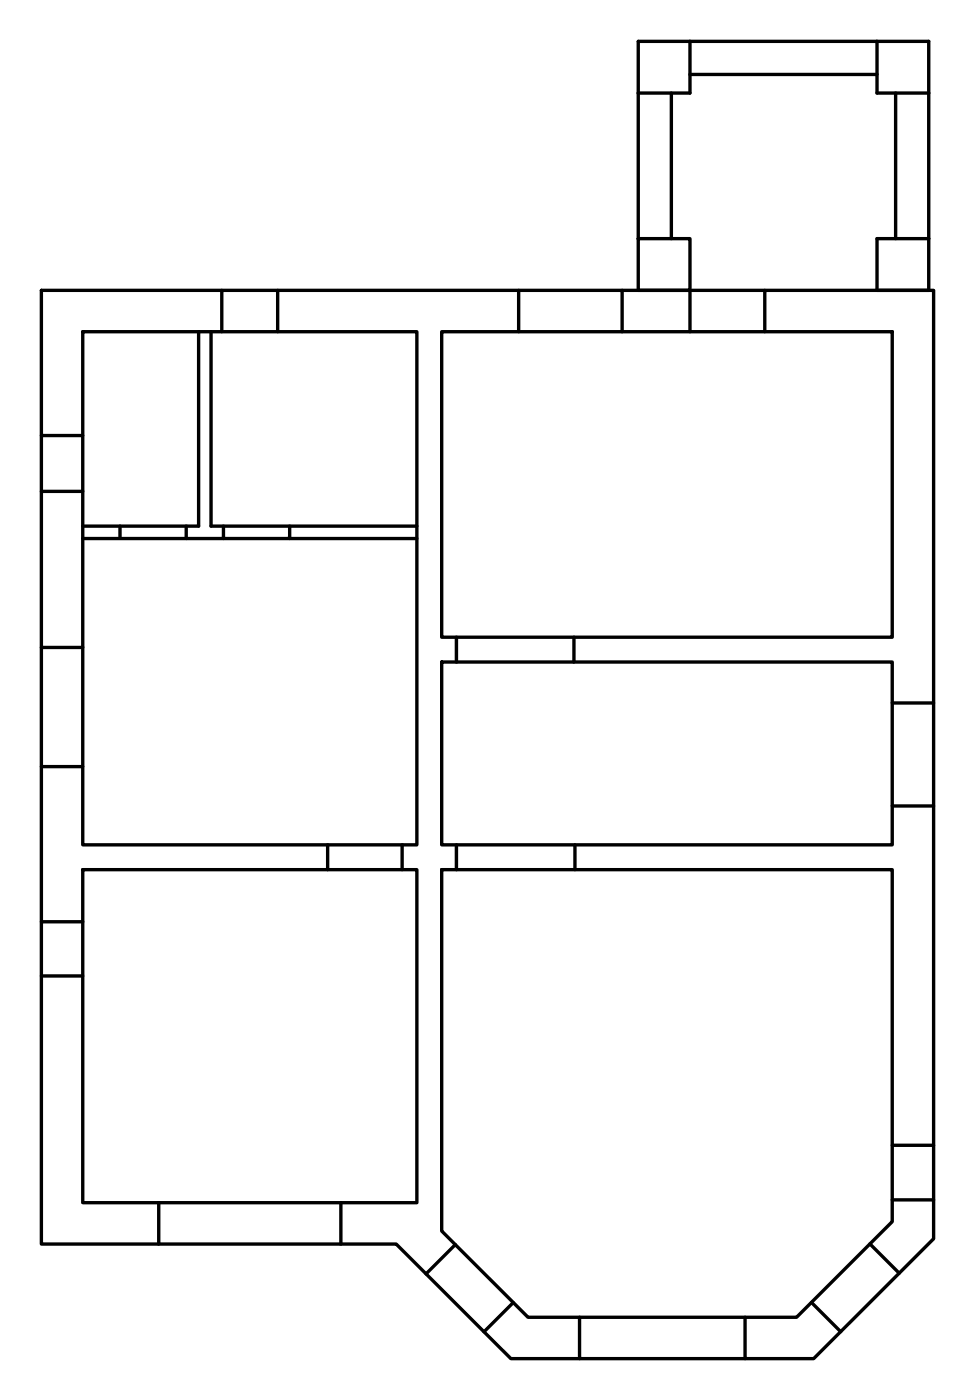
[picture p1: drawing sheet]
<svg xmlns="http://www.w3.org/2000/svg" width="118mm" height="169mm" viewBox="0 0 118 169" stroke-linecap="round" stroke-linejoin="round" font-family="sans-serif">
<g fill="none" stroke="#000" stroke-width=".41">
<path d="M81.1 11.2v17.6M83.4 5v6.2h-6.3M83.4 9h22.6M106 5v6.2h6.2M108.2 11.2v17.6M5 35.1h107.8v114.6l-14.5 14.5h-36.6l-13.8-13.8h-42.9zM26.8 35.1v5M33.5 35.1v5M62.7 35.1v5M75.2 35.1v5M77.1 28.8h6.3v6.3h-6.3zM77.1 28.8v-23.8h35.1v30.1h-6.2v-6.3h6.2"/>
<path d="M83.4 35.1v5M92.4 35.1v5M5 52.6h5M5 59.4h5M10 40.1h40.4v62h-40.4zM24 40.1v23.5h-14M25.5 40.1v23.5h24.9M53.4 40.1h54.4v36.9h-54.4zM5 78.3h5M10 65.1h40.4M14.5 63.6v1.5M22.5 63.6v1.5"/>
<path d="M27 63.6v1.5M35 63.6v1.5M55.2 77v3M69.4 77v3M5 92.7h5M53.4 80h54.4v22.1h-54.4zM107.8 85h5M107.8 97.4h5M5 111.4h5M5 118h5M10 105.1h40.4v40.3h-40.4zM39.6 102.1v3"/>
<path d="M48.6 102.1v3M53.4 105.1h54.4v42.6l-11.6 11.5h-32.4l-10.4-10.4zM55.2 102.1v3M69.5 102.1v3M107.8 138.4h5M19.2 145.4v5M41.2 145.4v5M55 150.5l-3.5 3.5M62 157.5l-3.5 3.5M70 159.2v5M90 159.2v5M98 157.4l3.6 3.6"/>
<path d="M105.1 150.4l3.6 3.5M107.8 145h5"/>
</g>
</svg>
